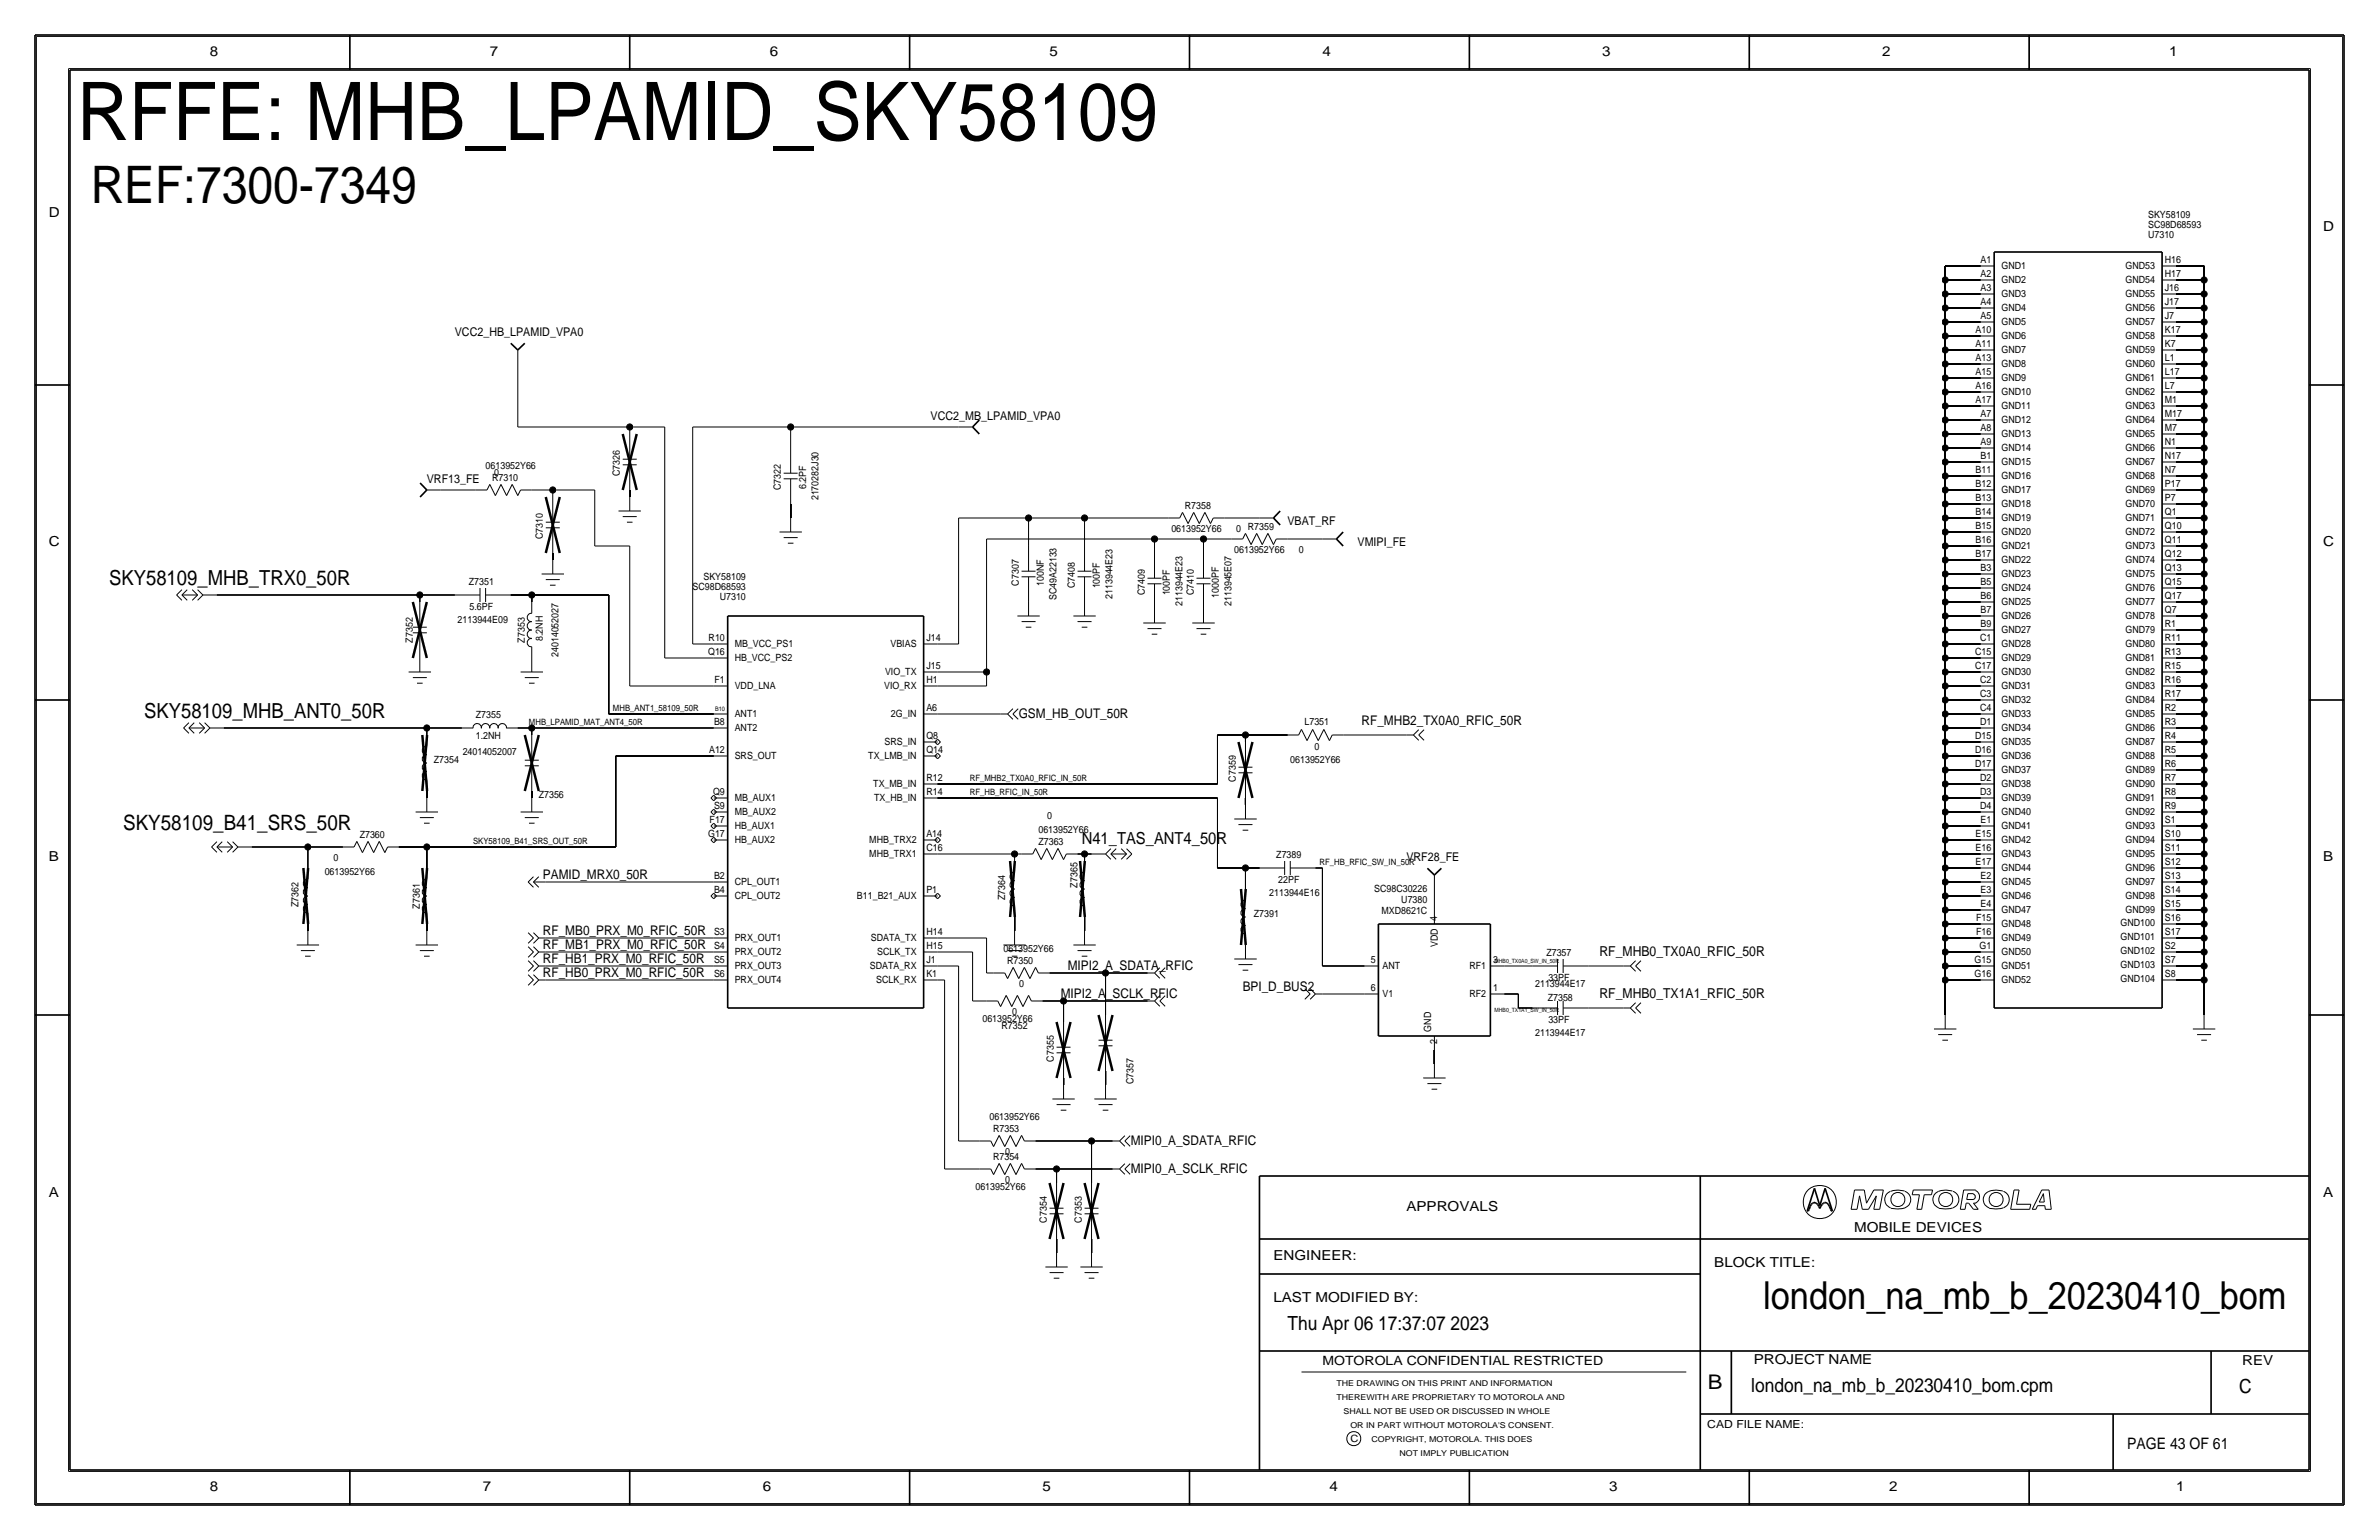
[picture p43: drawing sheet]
<svg xmlns="http://www.w3.org/2000/svg" width="432mm" height="279mm" viewBox="0 0 432 279" stroke-linecap="round" stroke-linejoin="round" font-family="sans-serif">
<defs><g id="words">
<text font-size="14.7" x="14" y="25.4">RFFE: MHB_LPAMID_SKY58109</text>
<text font-size="9.4" x="16.5" y="36.8">REF:7300-7349</text>
<text font-size="7" x="320" y="237.5">london_na_mb_b_20230410_bom</text>
<g font-size="3.8">
<text x="19.8" y="106.2">SKY58109_MHB_TRX0_50R</text>
<text x="26.2" y="130.3">SKY58109_MHB_ANT0_50R</text>
<text x="22.4" y="150.6">SKY58109_B41_SRS_50R</text>
</g>
<text font-size="3.7" x="310" y="252.1">B</text>
<g font-size="3.5">
<text x="233.7" y="241.3">Thu Apr 06 17:37:07 2023</text>
<text x="317.9" y="252.6">london_na_mb_b_20230410_bom.cpm</text>
<text x="406.4" y="252.7">C</text>
</g>
<text font-size="3" x="196.3" y="153.2">N41_TAS_ANT4_50R</text>
<text font-size="2.9" x="386.1" y="262.9">PAGE 43 OF 61</text>
<g font-size="2.5">
<text x="38.1" y="10.2">8</text>
<text x="88.9" y="10.2">7</text>
<text x="139.7" y="10.2">6</text>
<text x="190.5" y="10.2">5</text>
<text x="240" y="10.2">4</text>
<text x="290.8" y="10.2">3</text>
<text x="341.6" y="10.2">2</text>
<text x="393.7" y="10.2">1</text>
<text x="8.9" y="39.4">D</text>
<text x="421.6" y="41.9">D</text>
<text x="8.9" y="99.1">C</text>
<text x="421.6" y="99.1">C</text>
<text x="8.9" y="156.2">B</text>
<text x="421.6" y="156.2">B</text>
<text x="290.3" y="173.5">RF_MHB0_TX0A0_RFIC_50R</text>
<text x="290.3" y="181.1">RF_MHB0_TX1A1_RFIC_50R</text>
<text x="8.9" y="217.2">A</text>
<text x="255.3" y="219.7">APPROVALS</text>
<text x="421.6" y="217.2">A</text>
<text x="336.5" y="223.5">MOBILE DEVICES</text>
<text x="231.1" y="228.6">ENGINEER:</text>
<text x="311.1" y="229.9">BLOCK TITLE:</text>
<text x="231.1" y="236.2">LAST MODIFIED BY:</text>
<text x="318.3" y="247.5">PROJECT NAME</text>
<text x="407" y="247.6">REV</text>
<text x="38.1" y="270.5">8</text>
<text x="87.6" y="270.5">7</text>
<text x="138.4" y="270.5">6</text>
<text x="189.2" y="270.5">5</text>
<text x="241.3" y="270.5">4</text>
<text x="292.1" y="270.5">3</text>
<text x="342.9" y="270.5">2</text>
<text x="395" y="270.5">1</text>
</g>
<g font-size="2.4">
<text x="184.9" y="130.3">GSM_HB_OUT_50R</text>
<text x="247.1" y="131.6">RF_MHB2_TX0A0_RFIC_50R</text>
<text x="98.6" y="159.5">PAMID_MRX0_50R</text>
<text x="98.6" y="169.7">RF_MB0_PRX_M0_RFIC_50R</text>
<text x="98.6" y="172.2">RF_MB1_PRX_M0_RFIC_50R</text>
<text x="98.6" y="174.8">RF_HB1_PRX_M0_RFIC_50R</text>
<text x="98.6" y="177.3">RF_HB0_PRX_M0_RFIC_50R</text>
<text x="193.8" y="176">MIPI2_A_SDATA_RFIC</text>
<text x="225.6" y="179.8">BPI_D_BUS2</text>
<text x="192.5" y="181.1">MIPI2_A_SCLK_RFIC</text>
<text x="205.2" y="207.8">MIPI0_A_SDATA_RFIC</text>
<text x="205.2" y="212.9">MIPI0_A_SCLK_RFIC</text>
</g>
<text font-size="2.3" x="240" y="247.6">MOTOROLA CONFIDENTIAL RESTRICTED</text>
<g font-size="2.2">
<text x="82.6" y="61">VCC2_HB_LPAMID_VPA0</text>
<text x="168.9" y="76.2">VCC2_MB_LPAMID_VPA0</text>
<text x="77.5" y="87.6">VRF13_FE</text>
<text x="233.7" y="95.2">VBAT_RF</text>
<text x="246.4" y="99.1">VMIPI_FE</text>
<text x="255.3" y="156.2">VRF28_FE</text>
</g>
<text font-size="2" x="309.9" y="259.1">CAD FILE NAME:</text>
<g font-size="1.8">
<text x="389.9" y="39.5">SKY58109</text>
<text x="389.9" y="41.4">SC98D68593</text>
<text x="359.5" y="47.8">A1</text>
<text x="389.9" y="43.2">U7310</text>
<text x="392.9" y="47.8">H16</text>
<text x="359.5" y="52.9">A3</text>
<text x="359.5" y="50.3">A2</text>
<text x="363.3" y="51.4">GND2</text>
<text x="363.3" y="48.8">GND1</text>
<text x="363.3" y="53.9">GND3</text>
<text x="385.8" y="53.9">GND55</text>
<text x="385.8" y="48.8">GND53</text>
<text x="385.8" y="51.4">GND54</text>
<text x="392.9" y="52.8">J16</text>
<text x="392.9" y="50.3">H17</text>
<text x="359.5" y="57.9">A5</text>
<text x="359.5" y="55.4">A4</text>
<text x="363.3" y="58.9">GND5</text>
<text x="363.3" y="56.5">GND4</text>
<text x="385.8" y="59">GND57</text>
<text x="385.8" y="56.4">GND56</text>
<text x="392.9" y="57.9">J7</text>
<text x="392.9" y="55.4">J17</text>
<text x="358.6" y="65.6">A13</text>
<text x="358.6" y="63">A11</text>
<text x="358.6" y="60.5">A10</text>
<text x="363.3" y="64">GND7</text>
<text x="363.3" y="61.4">GND6</text>
<text x="385.8" y="64.1">GND59</text>
<text x="385.8" y="61.5">GND58</text>
<text x="392.9" y="65.5">L1</text>
<text x="392.9" y="63">K7</text>
<text x="392.9" y="60.5">K17</text>
<text x="358.6" y="70.6">A16</text>
<text x="358.6" y="68.1">A15</text>
<text x="363.3" y="69.1">GND9</text>
<text x="363.3" y="71.7">GND10</text>
<text x="363.3" y="66.5">GND8</text>
<text x="385.8" y="71.7">GND62</text>
<text x="385.8" y="69.2">GND61</text>
<text x="385.8" y="66.6">GND60</text>
<text x="392.9" y="70.7">L7</text>
<text x="392.9" y="68.1">L17</text>
<text x="358.6" y="73.2">A17</text>
<text x="359.5" y="75.7">A7</text>
<text x="363.3" y="76.8">GND12</text>
<text x="363.3" y="74.2">GND11</text>
<text x="385.8" y="76.8">GND64</text>
<text x="385.8" y="74.3">GND63</text>
<text x="392.9" y="75.7">M17</text>
<text x="392.9" y="73.2">M1</text>
<text x="359.5" y="83.3">B1</text>
<text x="359.5" y="80.8">A9</text>
<text x="359.5" y="78.2">A8</text>
<text x="363.3" y="81.8">GND14</text>
<text x="363.3" y="79.3">GND13</text>
<text x="385.8" y="81.9">GND66</text>
<text x="385.8" y="79.3">GND65</text>
<text x="392.9" y="83.4">N17</text>
<text x="392.9" y="80.8">N1</text>
<text x="392.9" y="78.3">M7</text>
<text x="88.1" y="85.1">0613952Y66</text>
<text x="89.3" y="87.3">R7310</text>
<text x="89.7" y="86.4">0</text>
<text x="112.5" y="86.4" transform="rotate(-90 112.5 86.4)">C7326</text>
<text x="141.7" y="89" transform="rotate(-90 141.7 89)">C7322</text>
<text x="146.3" y="88.8" transform="rotate(-90 146.3 88.8)">6.2PF</text>
<text x="358.6" y="88.4">B12</text>
<text x="358.6" y="85.9">B11</text>
<text x="363.3" y="84.4">GND15</text>
<text x="363.3" y="86.9">GND16</text>
<text x="363.3" y="89.5">GND17</text>
<text x="385.8" y="89.5">GND69</text>
<text x="385.8" y="87">GND68</text>
<text x="385.8" y="84.4">GND67</text>
<text x="392.9" y="88.4">P17</text>
<text x="392.9" y="85.9">N7</text>
<text x="148.6" y="90.8" transform="rotate(-90 148.6 90.8)">2170282J30</text>
<text x="215.1" y="92.4">R7358</text>
<text x="358.6" y="93.5">B14</text>
<text x="358.6" y="90.9">B13</text>
<text x="363.3" y="92">GND18</text>
<text x="363.3" y="94.5">GND19</text>
<text x="385.8" y="92">GND70</text>
<text x="385.8" y="94.6">GND71</text>
<text x="392.9" y="93.5">Q1</text>
<text x="392.9" y="91">P7</text>
<text x="98.6" y="97.9" transform="rotate(-90 98.6 97.9)">C7310</text>
<text x="212.6" y="96.5">0613952Y66</text>
<text x="224" y="100.3">0613952Y66</text>
<text x="224.3" y="96.5">0 R7359</text>
<text x="235.8" y="100.3">0</text>
<text x="358.6" y="101.1">B17</text>
<text x="358.6" y="98.6">B16</text>
<text x="358.6" y="96">B15</text>
<text x="363.3" y="99.6">GND21</text>
<text x="363.3" y="97.1">GND20</text>
<text x="385.8" y="97.1">GND72</text>
<text x="385.8" y="99.7">GND73</text>
<text x="392.9" y="101.1">Q12</text>
<text x="392.9" y="98.6">Q11</text>
<text x="392.9" y="96.1">Q10</text>
<text x="85.1" y="106.2">Z7351</text>
<text x="125.7" y="107.1">SC98D68593</text>
<text x="127.7" y="105.3">SKY58109</text>
<text x="184.9" y="106.3" transform="rotate(-90 184.9 106.3)">C7307</text>
<text x="189.5" y="106.3" transform="rotate(-90 189.5 106.3)">100NF</text>
<text x="195.1" y="106.8" transform="rotate(-90 195.1 106.8)">C7408</text>
<text x="199.6" y="106.8" transform="rotate(-90 199.6 106.8)">100PF</text>
<text x="359.5" y="106.2">B5</text>
<text x="359.5" y="103.6">B3</text>
<text x="363.3" y="107.3">GND24</text>
<text x="363.3" y="102.2">GND22</text>
<text x="363.3" y="104.7">GND23</text>
<text x="385.8" y="102.2">GND74</text>
<text x="385.8" y="104.7">GND75</text>
<text x="385.8" y="107.3">GND76</text>
<text x="392.9" y="106.2">Q15</text>
<text x="392.9" y="103.7">Q13</text>
<text x="83.1" y="113">2113944E09</text>
<text x="85.2" y="110.7">5.6PF</text>
<text x="130.6" y="108.9">U7310</text>
<text x="191.8" y="108.9" transform="rotate(-90 191.8 108.9)">SC49A22133</text>
<text x="201.9" y="108.7" transform="rotate(-90 201.9 108.7)">2113944E23</text>
<text x="207.8" y="108" transform="rotate(-90 207.8 108)">C7409</text>
<text x="212.3" y="108" transform="rotate(-90 212.3 108)">100PF</text>
<text x="214.6" y="110" transform="rotate(-90 214.6 110)">2113944E23</text>
<text x="216.7" y="108" transform="rotate(-90 216.7 108)">C7410</text>
<text x="221.2" y="108.5" transform="rotate(-90 221.2 108.5)">1000PF</text>
<text x="223.5" y="110" transform="rotate(-90 223.5 110)">2113945E07</text>
<text x="359.5" y="113.8">B9</text>
<text x="359.5" y="111.3">B7</text>
<text x="359.5" y="108.8">B6</text>
<text x="363.3" y="109.8">GND25</text>
<text x="363.3" y="112.4">GND26</text>
<text x="385.8" y="109.8">GND77</text>
<text x="385.8" y="112.4">GND78</text>
<text x="392.9" y="113.8">R1</text>
<text x="392.9" y="111.3">Q7</text>
<text x="392.9" y="108.8">Q17</text>
<text x="74.9" y="116.6" transform="rotate(-90 74.9 116.6)">Z7352</text>
<text x="95.2" y="116.6" transform="rotate(-90 95.2 116.6)">Z7353</text>
<text x="98.6" y="116.3" transform="rotate(-90 98.6 116.3)">8.2NH</text>
<text x="101.3" y="119.2" transform="rotate(-90 101.3 119.2)">24014052027</text>
<text x="128.5" y="118.9">Q16</text>
<text x="128.6" y="116.3">R10</text>
<text x="133.4" y="117.3">MB_VCC_PS1</text>
<text x="133.4" y="119.9">HB_VCC_PS2</text>
<text x="161.6" y="117.3">VBIAS</text>
<text x="168.1" y="116.3">J14</text>
<text x="358.5" y="118.9">C15</text>
<text x="359.4" y="116.3">C1</text>
<text x="363.3" y="117.4">GND28</text>
<text x="363.3" y="119.9">GND29</text>
<text x="363.3" y="114.9">GND27</text>
<text x="385.8" y="117.4">GND80</text>
<text x="385.8" y="114.9">GND79</text>
<text x="385.8" y="119.9">GND81</text>
<text x="392.9" y="118.9">R13</text>
<text x="392.9" y="116.3">R11</text>
<text x="129.7" y="124">F1</text>
<text x="133.4" y="125">VDD_LNA</text>
<text x="160.5" y="125">VIO_RX</text>
<text x="160.6" y="122.4">VIO_TX</text>
<text x="168.1" y="121.4">J15</text>
<text x="168.1" y="124">H1</text>
<text x="358.5" y="121.4">C17</text>
<text x="359.4" y="124">C2</text>
<text x="363.3" y="122.5">GND30</text>
<text x="363.3" y="125">GND31</text>
<text x="385.8" y="122.5">GND82</text>
<text x="385.8" y="125">GND83</text>
<text x="392.9" y="124">R16</text>
<text x="392.9" y="121.4">R15</text>
<text x="86.4" y="130.3">Z7355</text>
<text x="129.6" y="131.6">B8</text>
<text x="133.4" y="130">ANT1</text>
<text x="161.7" y="130.1">2G_IN</text>
<text x="168.1" y="129">A6</text>
<text x="236.8" y="131.6">L7351</text>
<text x="359.4" y="131.6">D1</text>
<text x="359.4" y="129">C4</text>
<text x="359.4" y="126.5">C3</text>
<text x="363.3" y="130.1">GND33</text>
<text x="363.3" y="127.6">GND32</text>
<text x="385.8" y="127.6">GND84</text>
<text x="385.8" y="130.1">GND85</text>
<text x="392.9" y="131.6">R3</text>
<text x="392.9" y="129">R2</text>
<text x="392.9" y="126.5">R17</text>
<text x="84" y="136.9">24014052007</text>
<text x="86.4" y="134.1">1.2NH</text>
<text x="128.7" y="136.7">A12</text>
<text x="133.4" y="137.8">SRS_OUT</text>
<text x="133.4" y="132.6">ANT2</text>
<text x="157.6" y="137.8">TX_LMB_IN</text>
<text x="160.6" y="135.2">SRS_IN</text>
<text x="168.1" y="136.7">Q14</text>
<text x="168.1" y="134.1">Q8</text>
<text x="238.6" y="136">0</text>
<text x="358.5" y="136.7">D16</text>
<text x="358.5" y="134.1">D15</text>
<text x="363.3" y="132.6">GND34</text>
<text x="363.3" y="137.7">GND36</text>
<text x="363.3" y="135.2">GND35</text>
<text x="385.8" y="135.2">GND87</text>
<text x="385.8" y="132.6">GND86</text>
<text x="385.8" y="137.7">GND88</text>
<text x="392.9" y="136.7">R5</text>
<text x="392.9" y="134.1">R4</text>
<text x="78.7" y="138.4">Z7354</text>
<text x="158.5" y="142.8">TX_MB_IN</text>
<text x="168.1" y="141.8">R12</text>
<text x="224.3" y="141.8" transform="rotate(-90 224.3 141.8)">C7359</text>
<text x="234.2" y="138.4">0613952Y66</text>
<text x="358.5" y="139.2">D17</text>
<text x="359.4" y="141.7">D2</text>
<text x="363.3" y="142.8">GND38</text>
<text x="363.3" y="140.3">GND37</text>
<text x="385.8" y="140.3">GND89</text>
<text x="385.8" y="142.8">GND90</text>
<text x="392.9" y="141.7">R7</text>
<text x="392.9" y="139.2">R6</text>
<text x="97.8" y="144.8">Z7356</text>
<text x="128.8" y="149.4">F17</text>
<text x="129.4" y="144.3">Q9</text>
<text x="129.6" y="146.8">S9</text>
<text x="133.4" y="147.8">MB_AUX2</text>
<text x="133.4" y="145.2">MB_AUX1</text>
<text x="158.7" y="145.4">TX_HB_IN</text>
<text x="168.1" y="144.3">R14</text>
<text x="190.1" y="148.6">0</text>
<text x="359.4" y="146.8">D4</text>
<text x="359.4" y="144.3">D3</text>
<text x="359.5" y="149.4">E1</text>
<text x="363.3" y="145.3">GND39</text>
<text x="363.3" y="147.9">GND40</text>
<text x="385.8" y="145.3">GND91</text>
<text x="385.8" y="147.9">GND92</text>
<text x="392.9" y="149.4">S1</text>
<text x="392.9" y="146.8">R9</text>
<text x="392.9" y="144.3">R8</text>
<text x="65.3" y="152">Z7360</text>
<text x="128.5" y="151.9">G17</text>
<text x="133.4" y="152.9">HB_AUX2</text>
<text x="133.4" y="150.3">HB_AUX1</text>
<text x="157.8" y="152.9">MHB_TRX2</text>
<text x="157.8" y="155.5">MHB_TRX1</text>
<text x="168.1" y="151.8">A14</text>
<text x="168.1" y="154.4">C16</text>
<text x="188.5" y="153.3">Z7363</text>
<text x="188.5" y="151.1">0613952Y66</text>
<text x="231.7" y="155.8">Z7389</text>
<text x="358.6" y="154.4">E16</text>
<text x="358.6" y="151.9">E15</text>
<text x="363.3" y="153">GND42</text>
<text x="363.3" y="150.4">GND41</text>
<text x="363.3" y="155.4">GND43</text>
<text x="385.8" y="150.4">GND93</text>
<text x="385.8" y="153">GND94</text>
<text x="385.8" y="155.5">GND95</text>
<text x="392.9" y="154.4">S11</text>
<text x="392.9" y="151.9">S10</text>
<text x="58.9" y="158.8">0613952Y66</text>
<text x="60.5" y="156.2">0</text>
<text x="129.6" y="159.5">B2</text>
<text x="133.3" y="160.5">CPL_OUT1</text>
<text x="195.6" y="161" transform="rotate(-90 195.6 161)">Z7365</text>
<text x="232" y="160.3">22PF</text>
<text x="249.4" y="161.9">SC98C30226</text>
<text x="358.6" y="157">E17</text>
<text x="359.5" y="159.5">E2</text>
<text x="363.3" y="157.9">GND44</text>
<text x="363.3" y="160.5">GND45</text>
<text x="385.8" y="158">GND96</text>
<text x="385.8" y="160.6">GND97</text>
<text x="392.9" y="159.5">S13</text>
<text x="392.9" y="157">S12</text>
<text x="54.2" y="164.6" transform="rotate(-90 54.2 164.6)">Z7362</text>
<text x="76.2" y="164.8" transform="rotate(-90 76.2 164.8)">Z7361</text>
<text x="129.6" y="162">B4</text>
<text x="133.4" y="163.1">CPL_OUT2</text>
<text x="155.5" y="163.1">B11_B21_AUX</text>
<text x="168.1" y="162.1">P1</text>
<text x="182.4" y="163.3" transform="rotate(-90 182.4 163.3)">Z7364</text>
<text x="227.6" y="166.4">Z7391</text>
<text x="230.4" y="162.6">2113944E16</text>
<text x="250.8" y="165.8">MXD8621C</text>
<text x="254.3" y="163.8">U7380</text>
<text x="260.9" y="167.1" transform="rotate(-90 260.9 167.1)">4</text>
<text x="358.7" y="167.1">F15</text>
<text x="359.5" y="164.6">E4</text>
<text x="359.5" y="162.1">E3</text>
<text x="363.3" y="163">GND46</text>
<text x="363.3" y="165.6">GND47</text>
<text x="385.8" y="165.7">GND99</text>
<text x="385.8" y="163.1">GND98</text>
<text x="392.9" y="167.1">S16</text>
<text x="392.9" y="164.6">S15</text>
<text x="392.9" y="162.1">S14</text>
<text x="129.6" y="172.2">S4</text>
<text x="129.6" y="169.6">S3</text>
<text x="133.4" y="173.2">PRX_OUT2</text>
<text x="133.4" y="170.7">PRX_OUT1</text>
<text x="158.1" y="170.7">SDATA_TX</text>
<text x="159.2" y="173.3">SCLK_TX</text>
<text x="168.1" y="169.7">H14</text>
<text x="168.1" y="172.2">H15</text>
<text x="182.1" y="172.7">0613952Y66</text>
<text x="261" y="171.8" transform="rotate(-90 261 171.8)">VDD</text>
<text x="280.7" y="173.5">Z7357</text>
<text x="358.7" y="169.7">F16</text>
<text x="359.3" y="172.2">G1</text>
<text x="363.3" y="170.6">GND49</text>
<text x="363.3" y="168.1">GND48</text>
<text x="363.3" y="173.2">GND50</text>
<text x="384.9" y="173.1">GND102</text>
<text x="384.9" y="168">GND100</text>
<text x="384.9" y="170.6">GND101</text>
<text x="392.9" y="172.2">S2</text>
<text x="392.9" y="169.6">S17</text>
<text x="129.6" y="177.2">S6</text>
<text x="129.6" y="174.7">S5</text>
<text x="133.4" y="178.3">PRX_OUT4</text>
<text x="133.4" y="175.8">PRX_OUT3</text>
<text x="157.9" y="175.8">SDATA_RX</text>
<text x="159" y="178.4">SCLK_RX</text>
<text x="168.1" y="174.8">J1</text>
<text x="168.1" y="177.2">K1</text>
<text x="182.8" y="174.9">R7350</text>
<text x="185" y="179.1">0</text>
<text x="248.8" y="179.8">6</text>
<text x="248.8" y="174.8">5</text>
<text x="251" y="175.9">ANT</text>
<text x="266.7" y="175.9">RF1</text>
<text x="271" y="179.8">1</text>
<text x="271" y="174.8">3</text>
<text x="278.6" y="179.1">2113944E17</text>
<text x="281" y="178.1">33PF</text>
<text x="358.4" y="177.3">G16</text>
<text x="358.4" y="174.8">G15</text>
<text x="363.3" y="175.7">GND51</text>
<text x="363.3" y="178.3">GND52</text>
<text x="384.9" y="175.7">GND103</text>
<text x="384.9" y="178.2">GND104</text>
<text x="392.9" y="177.2">S8</text>
<text x="392.9" y="174.7">S7</text>
<text x="178.3" y="185.4">0613952Y66</text>
<text x="183.7" y="184.2">0</text>
<text x="251" y="180.9">V1</text>
<text x="266.7" y="180.9">RF2</text>
<text x="280.9" y="181.6">Z7358</text>
<text x="281" y="185.7">33PF</text>
<text x="181.8" y="186.7">R7352</text>
<text x="259.7" y="187.2" transform="rotate(-90 259.7 187.2)">GND</text>
<text x="260.9" y="189.4" transform="rotate(-90 260.9 189.4)">2</text>
<text x="278.6" y="188">2113944E17</text>
<text x="191.3" y="192.6" transform="rotate(-90 191.3 192.6)">C7355</text>
<text x="205.7" y="196.7" transform="rotate(-90 205.7 196.7)">C7357</text>
<text x="179.6" y="203.2">0613952Y66</text>
<text x="180.3" y="205.4">R7353</text>
<text x="182.4" y="209.6">0</text>
<text x="177" y="215.9">0613952Y66</text>
<text x="180.3" y="210.5">R7354</text>
<text x="182.4" y="214.6">0</text>
<text x="190" y="221.8" transform="rotate(-90 190 221.8)">C7354</text>
<text x="196.3" y="221.8" transform="rotate(-90 196.3 221.8)">C7353</text>
<text x="245.1" y="261.6">C</text>
</g>
<g font-size="1.6">
<text x="96" y="131.6">MHB_LPAMID_MAT_ANT4_50R</text>
<text x="111.3" y="129">MHB_ANT1_58109_50R</text>
<text x="176" y="141.7">RF_MHB2_TX0A0_RFIC_IN_50R</text>
<text x="176" y="144.3">RF_HB_RFIC_IN_50R</text>
<text x="85.9" y="153.2">SKY58109_B41_SRS_OUT_50R</text>
<text x="239.5" y="157">RF_HB_RFIC_SW_IN_50R</text>
</g>
<g font-size="1.5">
<text x="242.6" y="251.5">THE DRAWING ON THIS PRINT AND INFORMATION</text>
<text x="242.6" y="254">THEREWITH ARE PROPRIETARY TO MOTOROLA AND</text>
<text x="243.8" y="256.5">SHALL NOT BE USED OR DISCUSSED IN WHOLE</text>
<text x="245.1" y="259.1">OR IN PART WITHOUT MOTOROLA'S CONSENT.</text>
<text x="248.9" y="261.6">COPYRIGHT, MOTOROLA. THIS DOES</text>
<text x="254" y="264.2">NOT IMPLY PUBLICATION</text>
</g>
<g font-size="1.1">
<text x="129.8" y="129">B10</text>
<text x="271.3" y="174.8">MHB0_TX0A0_SW_IN_50R</text>
<text x="271.3" y="183.6">MHB0_TX1A1_SW_IN_50R</text>
</g>
</g></defs>
<!-- layer: Nets -->
<g fill="none" stroke="#000" stroke-width=".18">
<path d="M353.1 58.4v2.6zM353.1 58.4h6.3zM353.1 55.9v2.5zM353.1 55.9h6.3zM353.1 53.3v2.6zM353.1 53.3h6.3zM353.1 50.8v2.5zM353.1 50.8h6.3zM353.1 48.3v2.5zM353.1 48.3h6.3zM395 58.4h5zM395 55.9h5z"/>
<path d="M395 53.3h5zM395 50.8h5zM395 48.3h5zM400 58.4v2.6zM400 55.9v2.5zM400 53.3v2.6zM400 50.8v2.5zM400 48.3v2.5zM94 66v11.5zM94 77.5h20.3zM114.3 77.5v1.2zM114.3 77.5h6.3z"/>
<path d="M120.6 77.5v41.9zM125.7 77.5v39.3zM125.7 77.5h17.8zM143.5 77.5v3.8zM143.5 77.5h30.5zM353.1 78.7v2.6zM353.1 78.7h6.3zM353.1 76.2v2.5zM353.1 76.2h6.3zM353.1 73.7v2.5zM353.1 73.7h6.3zM353.1 71.1v2.6z"/>
<path d="M353.1 71.1h6.3zM353.1 68.6v2.5zM353.1 68.6h6.3zM353.1 66v2.6zM353.1 66h6.3zM353.1 63.5v2.5zM353.1 63.5h6.3zM353.1 61v2.5zM353.1 61h6.3zM395 78.7h5zM395 76.2h5zM395 73.7h5z"/>
<path d="M395 71.1h5zM395 68.6h5zM395 66h5zM395 63.5h5zM395 61h5zM400 78.7v2.6zM400 76.2v2.5zM400 73.7v2.5zM400 71.1v2.6zM400 68.6v2.5zM400 66v2.6zM400 63.5v2.5z"/>
<path d="M400 61v2.5zM80 88.9h6.4zM96.5 88.9h3.8zM100.3 88.9v1.3zM100.3 88.9h7.6zM107.9 88.9v10.2zM107.9 99.1h6.4zM114.3 88.9v1.3zM114.3 99.1v25.4zM143.5 91.4v2.6zM174 94v22.8zM174 94h12.7z"/>
<path d="M179.1 97.8v24.1zM179.1 97.8h30.4zM186.7 94v5.1zM186.7 94h10.1zM196.8 94v5.1zM196.8 94h15.3zM209.5 97.8v2.5zM209.5 97.8h8.9zM218.4 97.8v2.5zM218.4 97.8h5.1zM222.2 94h6.4zM233.7 97.8h6.3z"/>
<path d="M353.1 99.1v2.5zM353.1 99.1h6.3zM353.1 96.5v2.6zM353.1 96.5h6.3zM353.1 94v2.5zM353.1 94h6.3zM353.1 91.4v2.6zM353.1 91.4h6.3zM353.1 88.9v2.5zM353.1 88.9h6.3zM353.1 86.4v2.5zM353.1 86.4h6.3z"/>
<path d="M353.1 83.8v2.6zM353.1 83.8h6.3zM353.1 81.3v2.5zM353.1 81.3h6.3zM395 99.1h5zM395 96.5h5zM395 94h5zM395 91.4h5zM395 88.9h5zM395 86.4h5zM395 83.8h5zM395 81.3h5z"/>
<path d="M400 99.1v2.5zM400 96.5v2.6zM400 94v2.5zM400 91.4v2.6zM400 88.9v2.5zM400 86.4v2.5zM400 83.8v2.6zM400 81.3v2.5zM39.4 107.9h36.8zM76.2 107.9v1.3zM76.2 107.9h6.3zM92.7 107.9h3.8z"/>
<path d="M96.5 107.9v1.3zM96.5 107.9h14zM100.3 100.3v1.3zM110.5 107.9v21.6zM120.6 119.4h8.9zM125.7 116.8h3.8zM170.2 116.8h3.8zM353.1 119.4v2.5zM353.1 119.4h6.3zM353.1 116.8v2.6zM353.1 116.8h6.3zM353.1 114.3v2.5z"/>
<path d="M353.1 114.3h6.3zM353.1 111.8v2.5zM353.1 111.8h6.3zM353.1 109.2v2.6zM353.1 109.2h6.3zM353.1 106.7v2.5zM353.1 106.7h6.3zM353.1 104.1v2.6zM353.1 104.1h6.3zM353.1 101.6v2.5zM353.1 101.6h6.3zM395 119.4h5z"/>
<path d="M395 116.8h5zM395 114.3h5zM395 111.8h5zM395 109.2h5zM395 106.7h5zM395 104.1h5zM395 101.6h5zM400 119.4v2.5zM400 116.8v2.6zM400 114.3v2.5zM400 111.8v2.5zM400 109.2v2.6z"/>
<path d="M400 106.7v2.5zM400 104.1v2.6zM400 101.6v2.5zM40.6 132.1h36.9zM77.5 132.1v1.2zM77.5 132.1h6.3zM94 132.1h2.5zM96.5 132.1v1.2zM96.5 132.1h33zM110.5 129.5h19zM111.8 137.2v16.5zM111.8 137.2h17.7z"/>
<path d="M114.3 124.5h15.2zM170.2 124.5h8.9zM170.2 121.9h8.9zM170.2 129.5h11.4zM179.1 121.9v2.6zM221 133.3v8.9zM221 133.3h5.1zM226.1 133.3v1.3zM226.1 133.3h7.6zM243.8 133.3h11.5zM353.1 139.7v2.5zM353.1 139.7h6.3z"/>
<path d="M353.1 137.2v2.5zM353.1 137.2h6.3zM353.1 134.6v2.6zM353.1 134.6h6.3zM353.1 132.1v2.5zM353.1 132.1h6.3zM353.1 129.5v2.6zM353.1 129.5h6.3zM353.1 127v2.5zM353.1 127h6.3zM353.1 124.5v2.5zM353.1 124.5h6.3z"/>
<path d="M353.1 121.9v2.6zM353.1 121.9h6.3zM395 139.7h5zM395 137.2h5zM395 134.6h5zM395 132.1h5zM395 129.5h5zM395 127h5zM395 124.5h5zM395 121.9h5zM400 139.7v2.5zM400 137.2v2.5z"/>
<path d="M400 134.6v2.6zM400 132.1v2.5zM400 129.5v2.6zM400 127v2.5zM400 124.5v2.5zM400 121.9v2.6zM45.7 153.7h10.2zM55.9 153.7v3.8zM55.9 153.7h6.3zM72.4 153.7h5.1zM77.5 143.5v1.3zM77.5 153.7v3.8z"/>
<path d="M77.5 153.7h34.3zM96.5 143.5v1.3zM170.2 144.8h50.8zM170.2 142.2h50.8zM170.2 154.9h13.9zM184.1 154.9h1.3zM184.1 154.9v1.3zM195.6 154.9h1.2zM196.8 154.9v1.3zM196.8 154.9h1.3zM221 144.8v12.7zM221 157.5h5.1z"/>
<path d="M226.1 144.8v1.2zM226.1 157.5v3.8zM226.1 157.5h2.5zM238.8 157.5h1.2zM240 157.5v17.8zM353.1 157.5v2.5zM353.1 157.5h6.3zM353.1 154.9v2.6zM353.1 154.9h6.3zM353.1 152.4v2.5zM353.1 152.4h6.3zM353.1 149.9v2.5z"/>
<path d="M353.1 149.9h6.3zM353.1 147.3v2.6zM353.1 147.3h6.3zM353.1 144.8v2.5zM353.1 144.8h6.3zM353.1 142.2v2.6zM353.1 142.2h6.3zM395 157.5h5zM395 154.9h5zM395 152.4h5zM395 149.9h5zM395 147.3h5z"/>
<path d="M395 144.8h5zM395 142.2h5zM400 157.5v2.5zM400 154.9v2.6zM400 152.4v2.5zM400 149.9v2.5zM400 147.3v2.6zM400 144.8v2.5zM400 142.2v2.6zM55.9 167.6v1.3zM77.5 167.6v1.3zM99.1 160h30.4z"/>
<path d="M99.1 177.8h30.4zM99.1 175.3h30.4zM99.1 170.2h30.4zM99.1 172.7h30.4zM170.2 177.8h1.2zM170.2 175.3h3.8zM170.2 172.7h6.3zM170.2 170.2h8.9zM171.4 177.8v34.3zM174 175.3v31.7zM176.5 172.7v8.9zM179.1 176.5h1.2z"/>
<path d="M179.1 170.2v6.3zM184.1 166.4v2.5zM190.5 176.5h10.2zM196.8 166.4v2.5zM200.7 176.5v7.6zM200.7 176.5h7.6zM240 175.3h7.6zM260.3 161.3v3.8zM273 175.3h5.1zM288.3 175.3h6.3zM353.1 177.8v6.3zM353.1 177.8h6.3z"/>
<path d="M353.1 175.3v2.5zM353.1 175.3h6.3zM353.1 172.7v2.6zM353.1 172.7h6.3zM353.1 170.2v2.5zM353.1 170.2h6.3zM353.1 167.6v2.6zM353.1 167.6h6.3zM353.1 165.1v2.5zM353.1 165.1h6.3zM353.1 162.6v2.5zM353.1 162.6h6.3z"/>
<path d="M353.1 160v2.6zM353.1 160h6.3zM395 177.8h5zM395 175.3h5zM395 172.7h5zM395 170.2h5zM395 167.6h5zM395 165.1h5zM395 162.6h5zM395 160h5zM400 177.8v6.3zM400 175.3v2.5z"/>
<path d="M400 172.7v2.6zM400 170.2v2.5zM400 167.6v2.6zM400 165.1v2.5zM400 162.6v2.5zM400 160v2.6zM176.5 181.6h2.6zM189.2 181.6h3.8zM193 195.6v1.2zM193 181.6v3.8zM193 181.6h15.3zM200.7 194.3v2.5z"/>
<path d="M240 180.3h7.6zM260.3 190.5v2.5zM273 180.3h2.6zM275.6 182.9h2.5zM275.6 180.3v2.6zM288.3 182.9h6.3zM171.4 212.1h6.4zM174 207h3.8zM188 207h10.1zM188 212.1h3.8zM191.8 212.1v2.5zM191.8 212.1h10.1z"/>
<path d="M198.1 207v7.6zM198.1 207h3.8zM191.8 224.8v2.5zM198.1 224.8v2.5z"/>
</g>
<g fill="#000" stroke="#000" stroke-width=".18">
<circle cx="353.1" cy="58.4" r=".56"/>
<circle cx="353.1" cy="53.3" r=".56"/>
<circle cx="353.1" cy="55.9" r=".56"/>
<circle cx="353.1" cy="50.8" r=".56"/>
<circle cx="400.1" cy="53.3" r=".56"/>
<circle cx="400.1" cy="58.4" r=".56"/>
<circle cx="400.1" cy="55.9" r=".56"/>
<circle cx="400.1" cy="50.8" r=".56"/>
<circle cx="114.3" cy="77.5" r=".56"/>
<circle cx="143.5" cy="77.5" r=".56"/>
<circle cx="353.1" cy="78.7" r=".56"/>
<circle cx="353.1" cy="76.2" r=".56"/>
<circle cx="353.1" cy="73.7" r=".56"/>
<circle cx="353.1" cy="71.1" r=".56"/>
<circle cx="353.1" cy="66" r=".56"/>
<circle cx="353.1" cy="63.5" r=".56"/>
<circle cx="353.1" cy="61" r=".56"/>
<circle cx="353.1" cy="68.6" r=".56"/>
<circle cx="400.1" cy="78.7" r=".56"/>
<circle cx="400.1" cy="76.2" r=".56"/>
<circle cx="400.1" cy="73.7" r=".56"/>
<circle cx="400.1" cy="71.1" r=".56"/>
<circle cx="400.1" cy="66" r=".56"/>
<circle cx="400.1" cy="61" r=".56"/>
<circle cx="400.1" cy="68.6" r=".56"/>
<circle cx="400.1" cy="63.5" r=".56"/>
<circle cx="100.3" cy="88.9" r=".56"/>
<circle cx="186.7" cy="94" r=".56"/>
<circle cx="196.8" cy="94" r=".56"/>
<circle cx="209.5" cy="97.8" r=".56"/>
<circle cx="218.4" cy="97.8" r=".56"/>
<circle cx="353.1" cy="99.1" r=".56"/>
<circle cx="353.1" cy="96.5" r=".56"/>
<circle cx="353.1" cy="94" r=".56"/>
<circle cx="353.1" cy="91.4" r=".56"/>
<circle cx="353.1" cy="86.4" r=".56"/>
<circle cx="353.1" cy="83.8" r=".56"/>
<circle cx="353.1" cy="81.3" r=".56"/>
<circle cx="353.1" cy="88.9" r=".56"/>
<circle cx="400.1" cy="94" r=".56"/>
<circle cx="400.1" cy="83.8" r=".56"/>
<circle cx="400.1" cy="99.1" r=".56"/>
<circle cx="400.1" cy="96.5" r=".56"/>
<circle cx="400.1" cy="86.4" r=".56"/>
<circle cx="400.1" cy="81.3" r=".56"/>
<circle cx="400.1" cy="91.4" r=".56"/>
<circle cx="400.1" cy="88.9" r=".56"/>
<circle cx="76.2" cy="107.9" r=".56"/>
<circle cx="96.5" cy="107.9" r=".56"/>
<circle cx="353.1" cy="114.3" r=".56"/>
<circle cx="353.1" cy="101.6" r=".56"/>
<circle cx="353.1" cy="116.8" r=".56"/>
<circle cx="353.1" cy="106.7" r=".56"/>
<circle cx="353.1" cy="109.2" r=".56"/>
<circle cx="353.1" cy="119.4" r=".56"/>
<circle cx="353.1" cy="104.1" r=".56"/>
<circle cx="353.1" cy="111.8" r=".56"/>
<circle cx="400.1" cy="119.4" r=".56"/>
<circle cx="400.1" cy="116.8" r=".56"/>
<circle cx="400.1" cy="114.3" r=".56"/>
<circle cx="400.1" cy="111.8" r=".56"/>
<circle cx="400.1" cy="106.7" r=".56"/>
<circle cx="400.1" cy="109.2" r=".56"/>
<circle cx="400.1" cy="104.1" r=".56"/>
<circle cx="400.1" cy="101.6" r=".56"/>
<circle cx="77.5" cy="132.1" r=".56"/>
<circle cx="96.5" cy="132.1" r=".56"/>
<circle cx="179.1" cy="121.9" r=".56"/>
<circle cx="226.1" cy="133.3" r=".56"/>
<circle cx="353.1" cy="127" r=".56"/>
<circle cx="353.1" cy="132.1" r=".56"/>
<circle cx="353.1" cy="129.5" r=".56"/>
<circle cx="353.1" cy="137.2" r=".56"/>
<circle cx="353.1" cy="124.5" r=".56"/>
<circle cx="353.1" cy="121.9" r=".56"/>
<circle cx="353.1" cy="134.6" r=".56"/>
<circle cx="353.1" cy="139.7" r=".56"/>
<circle cx="400.1" cy="139.7" r=".56"/>
<circle cx="400.1" cy="134.6" r=".56"/>
<circle cx="400.1" cy="137.2" r=".56"/>
<circle cx="400.1" cy="129.5" r=".56"/>
<circle cx="400.1" cy="132.1" r=".56"/>
<circle cx="400.1" cy="124.5" r=".56"/>
<circle cx="400.1" cy="127" r=".56"/>
<circle cx="400.1" cy="121.9" r=".56"/>
<circle cx="55.9" cy="153.7" r=".56"/>
<circle cx="77.5" cy="153.7" r=".56"/>
<circle cx="184.1" cy="154.9" r=".56"/>
<circle cx="196.8" cy="154.9" r=".56"/>
<circle cx="226.1" cy="157.5" r=".56"/>
<circle cx="353.1" cy="149.9" r=".56"/>
<circle cx="353.1" cy="152.4" r=".56"/>
<circle cx="353.1" cy="142.2" r=".56"/>
<circle cx="353.1" cy="144.8" r=".56"/>
<circle cx="353.1" cy="157.5" r=".56"/>
<circle cx="353.1" cy="154.9" r=".56"/>
<circle cx="353.1" cy="147.3" r=".56"/>
<circle cx="400.1" cy="149.9" r=".56"/>
<circle cx="400.1" cy="157.5" r=".56"/>
<circle cx="400.1" cy="147.3" r=".56"/>
<circle cx="400.1" cy="154.9" r=".56"/>
<circle cx="400.1" cy="152.4" r=".56"/>
<circle cx="400.1" cy="144.8" r=".56"/>
<circle cx="400.1" cy="142.2" r=".56"/>
<circle cx="200.7" cy="176.5" r=".56"/>
<circle cx="353.1" cy="172.7" r=".56"/>
<circle cx="353.1" cy="162.6" r=".56"/>
<circle cx="353.1" cy="175.3" r=".56"/>
<circle cx="353.1" cy="177.8" r=".56"/>
<circle cx="353.1" cy="165.1" r=".56"/>
<circle cx="353.1" cy="170.2" r=".56"/>
<circle cx="353.1" cy="160" r=".56"/>
<circle cx="353.1" cy="167.6" r=".56"/>
<circle cx="400.1" cy="177.8" r=".56"/>
<circle cx="400.1" cy="175.3" r=".56"/>
<circle cx="400.1" cy="170.2" r=".56"/>
<circle cx="400.1" cy="167.6" r=".56"/>
<circle cx="400.1" cy="162.6" r=".56"/>
<circle cx="400.1" cy="160" r=".56"/>
<circle cx="400.1" cy="172.7" r=".56"/>
<circle cx="400.1" cy="165.1" r=".56"/>
<circle cx="193" cy="181.6" r=".56"/>
<circle cx="191.8" cy="212.1" r=".56"/>
<circle cx="198.1" cy="207" r=".56"/>
</g>
<!-- layer: Components -->
<g fill="none" stroke="#000" stroke-width=".18">
<path d="M359.4 58.4h2.5zM359.4 55.9h2.5zM359.4 53.3h2.5zM359.4 50.8h2.5zM359.4 48.3h2.5zM392.4 58.4h2.6zM392.4 55.9h2.6zM392.4 53.3h2.6zM392.4 50.8h2.6zM392.4 48.3h2.6zM94 63.5v2.5zM114.3 78.7v4.6z"/>
<path d="M174 77.5h2.5zM359.4 68.6h2.5zM359.4 66h2.5zM359.4 63.5h2.5zM359.4 61h2.5zM359.4 78.7h2.5zM359.4 76.2h2.5zM359.4 73.7h2.5zM359.4 71.1h2.5zM392.4 78.7h2.6zM392.4 76.2h2.6zM392.4 73.7h2.6z"/>
<path d="M392.4 71.1h2.6zM392.4 68.6h2.6zM392.4 66h2.6zM392.4 63.5h2.6zM392.4 61h2.6zM77.5 88.9h2.5zM86.4 88.9h2zM88.9 87.9l-.5 1zM88.9 87.9l1 2zM90.9 87.9l-1 2zM90.9 87.9l1 2zM93 87.9l-1.1 2z"/>
<path d="M93 87.9l1 2zM94.5 88.9h2zM94.5 88.9l-.5 1zM99.1 95.8h2.5zM99.1 94.7h2.5zM100.3 90.2v4.5zM100.3 95.8v4.5zM112.3 92.7h4zM113 84.3h2.6zM113 83.3h2.6zM113 93.7h2.6zM113.8 94.7h1z"/>
<path d="M114.3 84.3v4.6zM114.3 90.2v2.5zM141.5 96.5h4zM142.2 86.9h2.6zM142.2 85.9h2.6zM142.2 97.5h2.6zM143 98.6h1zM143.5 81.3v4.6zM143.5 86.9v4.5zM143.5 94v2.5zM186.7 99.1v4.5zM196.8 99.1v4.5z"/>
<path d="M212.1 94h2zM214.6 93l-.5 1zM214.6 93l1 2zM216.7 93l-1.1 2zM216.7 93l1 2zM218.7 93l-1 2zM218.7 93l1 2zM220.2 94h2zM220.2 94l-.5 1zM223.5 97.8h2.1zM226.1 96.8l-.5 1zM226.1 96.8l1 2z"/>
<path d="M228.1 96.8l-1 2zM228.1 96.8l1 2zM228.6 94h2.5zM230.1 96.8l-1 2zM230.1 96.8l1 2zM231.6 97.8h2.1zM231.6 97.8l-.5 1zM240 97.8h2.6zM359.4 99.1h2.5zM359.4 96.5h2.5zM359.4 94h2.5zM359.4 91.4h2.5z"/>
<path d="M359.4 88.9h2.5zM359.4 86.4h2.5zM359.4 83.8h2.5zM359.4 81.3h2.5zM392.4 99.1h2.6zM392.4 96.5h2.6zM392.4 94h2.6zM392.4 91.4h2.6zM392.4 88.9h2.6zM392.4 86.4h2.6zM392.4 83.8h2.6zM392.4 81.3h2.6z"/>
<path d="M32.1 107.9l.9 1zM32.1 107.9l.9-.9zM33 107.9l1 1zM33 107.9h2.9zM33 107.9l1-.9zM34.9 107l1 .9zM35.9 107.9l-1 1zM35.9 107l.9 .9zM36.8 107.9l-.9 1zM36.8 107.9h2.6zM74.9 113.8h2.6zM74.9 114.8h2.6z"/>
<path d="M76.2 114.8v4.6zM76.2 109.2v4.6zM76.2 119.4v2.5zM82.5 107.9h4.6zM87.1 106.7v2.5zM88.1 107.9h4.6zM88.1 106.7v2.5zM96.5 117.3v2.1zM96.5 109.2v2.1zM96.5 119.4v2.5zM96.5 112.8a.74 .74 0 0 0-.8 .8 .74 .74 0 0 0 .8 .7M96.5 115.9a.74 .74 0 0 0-.8 .7 .74 .74 0 0 0 .8 .7"/>
<path d="M96.5 114.4a.74 .74 0 0 0-.8 .7 .74 .74 0 0 0 .8 .7M96.5 111.3a.74 .74 0 0 0-.8 .7 .74 .74 0 0 0 .8 .8M98.3 104.1h4.1zM99.1 105.2h2.5zM99.8 106.2h1zM100.3 101.6v2.5zM129.5 116.8h2.6zM129.5 119.4h2.6zM167.6 116.8h2.6zM184.7 111.8h4zM185.4 112.8h2.6zM185.4 103.6h2.6z"/>
<path d="M185.4 104.6h2.6zM186.2 113.8h1zM186.7 109.2v2.6zM186.7 104.6v4.6zM194.8 111.8h4.1zM195.6 104.6h2.5zM195.6 103.6h2.5zM195.6 112.8h2.5zM196.3 113.8h1.1zM196.8 104.6v4.6zM196.8 109.2v2.6zM207.5 113h4.1z"/>
<path d="M208.3 105.9h2.5zM208.3 104.9h2.5zM208.3 114h2.5zM209 115.1h1.1zM209.5 100.3v4.6zM209.5 105.9v4.6zM209.5 110.5v2.5zM216.4 113h4.1zM217.2 105.9h2.5zM217.2 104.9h2.5zM217.2 114h2.5zM217.9 115.1h1z"/>
<path d="M218.4 100.3v4.6zM218.4 105.9v4.6zM218.4 110.5v2.5zM359.4 119.4h2.5zM359.4 116.8h2.5zM359.4 114.3h2.5zM359.4 111.8h2.5zM359.4 109.2h2.5zM359.4 106.7h2.5zM359.4 104.1h2.5zM359.4 101.6h2.5zM392.4 119.4h2.6z"/>
<path d="M392.4 116.8h2.6zM392.4 114.3h2.6zM392.4 111.8h2.6zM392.4 109.2h2.6zM392.4 106.7h2.6zM392.4 104.1h2.6zM392.4 101.6h2.6zM33.3 132.1l1 .9zM34.3 132.1l1 .9zM34.3 132.1h2.8zM34.3 131.1l-1 1zM35.3 131.1l-1 1z"/>
<path d="M36.2 133l.9-.9zM36.2 131.1l.9 1zM37.1 133l1-.9zM37.1 131.1l1 1zM38.1 132.1h2.5zM74.2 121.9h4zM74.9 122.9h2.6zM75.7 124h1zM77.5 133.3v2.1zM77.5 137a.74 .74 0 0 0-.9 .7 .74 .74 0 0 0 .9 .7M77.5 138.5a.74 .74 0 0 0-.9 .7 .74 .74 0 0 0 .9 .8M77.5 135.4a.74 .74 0 0 0-.9 .8 .74 .74 0 0 0 .9 .7"/>
<path d="M83.8 132.1h2.1zM85.9 132.1a.75 .75 0 0 1 .7-.8 .75 .75 0 0 1 .7 .8M87.4 132.1a.75 .75 0 0 1 .7-.8 .75 .75 0 0 1 .7 .8M88.9 132.1a.75 .75 0 0 1 .7-.8 .75 .75 0 0 1 .8 .8M90.4 132.1a.75 .75 0 0 1 .8-.8 .75 .75 0 0 1 .7 .8M91.9 132.1h2.1zM94.5 121.9h4.1zM95.2 122.9h2.6zM95.2 137.9h2.6zM95.2 138.9h2.6zM96 124h1zM96.5 138.9v4.6z"/>
<path d="M96.5 133.3v4.6zM129.5 124.5h2.6zM129.5 137.2h2.6zM129.5 132.1h2.6zM129.5 129.5h2.6zM167.6 121.9h2.6zM167.6 124.5h2.6zM167.6 137.2h2.6zM167.6 134.6h2.6zM167.6 129.5h2.6zM169.7 137.2l.5-.5zM169.7 137.2l.5 .5z"/>
<path d="M169.7 134.6l.5-.5zM169.7 134.6l.5 .5zM170.2 136.7l.5 .5zM170.2 134.1l.5 .5zM170.7 137.2l-.5 .5zM170.7 134.6l-.5 .5zM181.6 129.5h1.3zM182.9 129.5l.9 1zM183.8 129.5l1 1zM183.8 128.6l-.9 .9zM184.8 128.6l-1 .9zM224.8 139.2h2.5z"/>
<path d="M226.1 134.6v4.6zM233.7 133.3h2zM236.2 132.3l-.5 1zM236.2 132.3l1 2.1zM238.3 132.3l-1.1 2.1zM238.3 132.3l1 2.1zM240.3 132.3l-1 2.1zM240.3 132.3l1 2.1zM241.8 133.3h2zM241.8 133.3l-.5 1.1zM255.3 133.3h1.2zM256.5 133.3l1 1z"/>
<path d="M257.5 133.3l1 1zM257.5 133.3l1-.9zM257.5 132.4l-1 .9zM359.4 139.7h2.5zM359.4 137.2h2.5zM359.4 134.6h2.5zM359.4 132.1h2.5zM359.4 129.5h2.5zM359.4 127h2.5zM359.4 124.5h2.5zM359.4 121.9h2.5zM392.4 139.7h2.6z"/>
<path d="M392.4 137.2h2.6zM392.4 134.6h2.6zM392.4 132.1h2.6zM392.4 129.5h2.6zM392.4 127h2.6zM392.4 124.5h2.6zM392.4 121.9h2.6zM38.4 153.7l1 .9zM39.4 153.7l.9 .9zM39.4 153.7h2.8zM39.4 153.7l.9-1zM39.4 152.7l-1 1z"/>
<path d="M41.2 154.6l1-.9zM41.2 152.7l1 1zM42.2 154.6l1-.9zM42.2 152.7l1 1zM43.2 153.7h2.5zM55.9 157.5v2zM55.9 159.6a.74 .74 0 0 0-.9 .7 .74 .74 0 0 0 .9 .7M62.2 153.7h2.1zM64.8 152.7l-.5 1zM64.8 152.7l1 2zM66.8 152.7l-1 2zM66.8 152.7l1 2z"/>
<path d="M68.8 152.7l-1 2zM68.8 152.7l1 2zM70.4 153.7h2zM70.4 153.7l-.6 1zM75.4 147.3h4.1zM76.2 148.3h2.5zM77 149.4h1zM77.5 157.5v2zM77.5 141.5v2zM77.5 144.8v2.5zM77.5 159.6a.74 .74 0 0 0-.9 .7 .74 .74 0 0 0 .9 .7M77.5 140a.74 .74 0 0 0-.9 .7 .74 .74 0 0 0 .9 .8"/>
<path d="M94.5 147.3h4.1zM95.2 148.3h2.6zM96 149.4h1zM96.5 144.8v2.5zM129 147.3l.5-.5zM129 147.3l.5 .5zM129 144.8l.5-.5zM129 144.8l.5 .5zM129 152.4l.5-.5zM129 152.4l.5 .5zM129 149.9l.5-.5zM129 149.9l.5 .5z"/>
<path d="M129.5 147.3h2.6zM129.5 144.8h2.6zM129.5 152.4h2.6zM129.5 149.9h2.6zM129.5 146.8l.5 .5zM129.5 144.3l.5 .5zM129.5 151.9l.5 .5zM129.5 149.4l.5 .5zM130 147.3l-.5 .5zM130 144.8l-.5 .5zM130 152.4l-.5 .5zM130 149.9l-.5 .5z"/>
<path d="M167.6 154.9h2.6zM167.6 142.2h2.6zM167.6 144.8h2.6zM167.6 152.4h2.6zM169.7 152.4l.5-.5zM169.7 152.4l.5 .5zM170.2 151.9l.5 .5zM170.7 152.4l-.5 .5zM184.1 156.2v2zM184.1 159.8a.74 .74 0 0 0-.8 .8 .74 .74 0 0 0 .8 .7M184.1 158.3a.74 .74 0 0 0-.8 .7 .74 .74 0 0 0 .8 .8M185.4 154.9h2.1z"/>
<path d="M188 153.9l-.5 1zM188 153.9l1 2.1zM190 153.9l-1 2.1zM190 153.9l1 2.1zM192 153.9l-1 2.1zM192 153.9l1 2.1zM193.5 154.9h2.1zM193.5 154.9l-.5 1.1zM196.8 156.2v2zM196.8 159.8a.74 .74 0 0 0-.8 .8 .74 .74 0 0 0 .8 .7M196.8 158.3a.74 .74 0 0 0-.8 .7 .74 .74 0 0 0 .8 .8M198.1 154.9h2.6z"/>
<path d="M200.7 154.9l.9 1zM200.7 154.9l.9-.9zM201.6 154.9l1 1zM201.6 154.9h2.9zM202.6 154l-1 .9zM203.5 154l1 .9zM204.5 154.9l-1 1zM204.5 155.9l.9-1zM204.5 154l.9 .9zM224 148.6h4.1zM224.8 140.2h2.5zM224.8 149.6h2.5z"/>
<path d="M225.6 150.6h1zM226.1 140.2v4.6zM226.1 146v2.6zM228.6 157.5h4.6zM233.2 156.2v2.6zM234.2 157.5h4.6zM234.2 156.2v2.6zM260.3 158.8v2.5zM359.4 157.5h2.5zM359.4 154.9h2.5zM359.4 152.4h2.5zM359.4 149.9h2.5z"/>
<path d="M359.4 147.3h2.5zM359.4 144.8h2.5zM359.4 142.2h2.5zM392.4 157.5h2.6zM392.4 154.9h2.6zM392.4 152.4h2.6zM392.4 149.9h2.6zM392.4 147.3h2.6zM392.4 144.8h2.6zM392.4 142.2h2.6zM53.8 171.4h4.1zM54.6 172.5h2.5z"/>
<path d="M55.4 173.5h1zM55.9 165.6v2zM55.9 168.9v2.5zM55.9 161.1a.74 .74 0 0 0-.9 .7 .74 .74 0 0 0 .9 .8M55.9 164.1a.74 .74 0 0 0-.9 .8 .74 .74 0 0 0 .9 .7M55.9 162.6a.74 .74 0 0 0-.9 .7 .74 .74 0 0 0 .9 .8M75.4 171.4h4.1zM76.2 172.5h2.5zM77 173.5h1zM77.5 168.9v2.5zM77.5 165.6v2zM77.5 161.1a.74 .74 0 0 0-.9 .7 .74 .74 0 0 0 .9 .8"/>
<path d="M77.5 164.1a.74 .74 0 0 0-.9 .8 .74 .74 0 0 0 .9 .7M77.5 162.6a.74 .74 0 0 0-.9 .7 .74 .74 0 0 0 .9 .8M95.9 160l.9-.9zM95.9 160l.9 1zM95.9 171.8l.9 .9zM95.9 173.7l.9-1zM95.9 169.2l.9 1zM95.9 171.1l.9-.9zM95.9 174.3l.9 1zM95.9 176.8l.9 1zM96.8 160h2.3zM96.8 160l1-.9z"/>
<path d="M96.8 160l1 1zM96.8 173.7l1-1zM96.8 171.8l1 .9zM96.8 171.1l1-.9zM96.8 169.2l1 1zM96.8 175.3l-.9 .9zM96.8 176.2l1-.9zM96.8 174.3l1 1zM96.8 177.8l-.9 1zM96.8 178.8l1-1zM96.8 176.8l1 1zM97.8 172.7h1.3z"/>
<path d="M97.8 170.2h1.3zM97.8 175.3h1.3zM97.8 177.8h1.3zM129 162.6l.5-.5zM129 162.6l.5 .5zM129.5 177.8h2.6zM129.5 175.3h2.6zM129.5 172.7h2.6zM129.5 170.2h2.6zM129.5 162.6h2.6zM129.5 160h2.6zM129.5 162.1l.5 .5z"/>
<path d="M129.5 163.1l.5-.5zM167.6 170.2h2.6zM167.6 175.3h2.6zM167.6 172.7h2.6zM167.6 177.8h2.6zM167.6 162.6h2.6zM169.7 162.6l.5 .5zM170.2 162.1l-.5 .5zM170.2 162.1l.5 .5zM170.7 162.6l-.5 .5zM180.3 176.5h2.1zM182.1 171.4h4.1z"/>
<path d="M182.4 176.5l.5 1zM182.9 172.5h2.5zM183.6 173.5h1.1zM183.9 175.5l1 2zM183.9 175.5l-1 2zM184.1 168.9v2.5zM184.1 164.3v2.1zM184.1 162.9a.74 .74 0 0 0-.8 .7 .74 .74 0 0 0 .8 .7M184.1 161.3a.74 .74 0 0 0-.8 .8 .74 .74 0 0 0 .8 .7M185.9 175.5l1 2zM185.9 175.5l-1 2zM188 175.5l.5 1z"/>
<path d="M188 175.5l-1.1 2zM188.5 176.5h2zM194.8 171.4h4.1zM195.6 172.5h2.5zM196.3 173.5h1.1zM196.8 168.9v2.5zM196.8 164.3v2.1zM196.8 162.9a.74 .74 0 0 0-.8 .7 .74 .74 0 0 0 .8 .7M196.8 161.3a.74 .74 0 0 0-.8 .8 .74 .74 0 0 0 .8 .7M208.3 176.5h1.2zM209.5 176.5l1 1zM210.5 176.5l1 1z"/>
<path d="M210.5 175.6l-1 .9zM211.5 175.6l-1 .9zM224 174h4.1zM224.8 175h2.5zM225.6 176h1zM226.1 169.4v2zM226.1 161.3v2zM226.1 171.4v2.6zM226.1 164.9a.74 .74 0 0 0-.9 .7 .74 .74 0 0 0 .9 .8M226.1 167.9a.74 .74 0 0 0-.9 .8 .74 .74 0 0 0 .9 .7M226.1 166.4a.74 .74 0 0 0-.9 .8 .74 .74 0 0 0 .9 .7M226.1 163.4a.74 .74 0 0 0-.9 .7 .74 .74 0 0 0 .9 .7"/>
<path d="M236.8 179.4l1 .9zM237.8 179.4l1 .9zM247.6 175.3h2.6zM260.3 165.1v2.5zM270.5 175.3h2.5zM278.1 175.3h4.6zM282.7 174v2.5zM283.7 175.3h4.6zM283.7 174v2.5zM294.6 175.3h1.3zM295.9 175.3l1-1zM295.9 175.3l1 .9z"/>
<path d="M296.9 175.3l.9 .9zM297.8 174.3l-.9 1zM359.4 177.8h2.5zM359.4 175.3h2.5zM359.4 172.7h2.5zM359.4 170.2h2.5zM359.4 167.6h2.5zM359.4 165.1h2.5zM359.4 162.6h2.5zM359.4 160h2.5zM392.4 165.1h2.6zM392.4 162.6h2.6z"/>
<path d="M392.4 160h2.6zM392.4 177.8h2.6zM392.4 175.3h2.6zM392.4 172.7h2.6zM392.4 170.2h2.6zM392.4 167.6h2.6zM179.1 181.6h2zM181.1 181.6l.5 1zM182.6 180.6l1 2zM182.6 180.6l-1 2zM184.7 180.6l1 2zM184.7 180.6l-1.1 2z"/>
<path d="M186.7 180.6l.5 1zM186.7 180.6l-1 2zM187.2 181.6h2zM191 199.4h4.1zM191.8 190h2.5zM191.8 191h2.5zM193 196.8v2.6zM193 191v4.6zM193 185.4v4.6zM198.6 199.4h4.1zM199.4 188.7h2.5zM199.4 189.7h2.5z"/>
<path d="M200.7 196.8v2.6zM200.7 189.7v4.6zM200.7 184.1v4.6zM208.3 181.6h1.2zM209.5 181.6l1 1zM210.5 181.6l1 1zM210.5 181.6l1-1zM210.5 180.6l-1 1zM237.8 180.3l-1 1zM237.8 181.3l1-1zM238.8 180.3h1.2zM247.6 180.3h2.6z"/>
<path d="M258.3 195.6h4.1zM259.1 196.6h2.5zM259.8 197.6h1.1zM260.3 193v2.6zM260.3 188v2.5zM270.5 180.3h2.5zM278.1 182.9h4.6zM282.7 181.6v2.5zM283.7 182.9h4.6zM283.7 181.6v2.5zM294.6 182.9h1.3zM295.9 182.9l1 .9z"/>
<path d="M296.9 182.9l.9 .9zM296.9 181.9l-1 1zM297.8 181.9l-.9 1zM351 186.7h4.1zM351.8 187.7h2.5zM352.6 188.7h1zM353.1 184.1v2.6zM398 186.7h4.1zM398.8 187.7h2.5zM399.5 188.7h1.1zM400 184.1v2.6zM177.8 207h2z"/>
<path d="M177.8 212.1h2zM179.8 207l.5 1zM179.8 212.1l.5 1zM181.4 206l1 2zM181.4 206l-1.1 2zM181.4 211.1l1 2zM181.4 211.1l-1.1 2zM183.4 206l1 2zM183.4 206l-1 2zM183.4 211.1l1 2zM183.4 211.1l-1 2zM185.4 206l.5 1z"/>
<path d="M185.4 206l-1 2zM185.4 211.1l.5 1zM185.4 211.1l-1 2zM185.9 207h2.1zM185.9 212.1h2.1zM190.5 219.2h2.5zM191.8 200.4h2.5zM191.8 214.6v4.6zM192.5 201.4h1zM196.8 219.2h2.6zM198.1 214.6v4.6zM199.4 200.4h2.5z"/>
<path d="M200.2 201.4h1zM201.9 212.1h1.3zM201.9 207h1.3zM203.2 212.1l1 1zM203.2 207l1 1zM204.2 212.1l.9 1zM204.2 212.1l.9-1zM204.2 211.1l-1 1zM204.2 207l.9 1zM204.2 207l.9-1zM204.2 206l-1 1zM189.7 229.9h4.1z"/>
<path d="M190.5 230.9h2.5zM190.5 220.2h2.5zM191.3 231.9h1zM191.8 227.3v2.6zM191.8 220.2v4.6zM196.1 229.9h4.1zM196.8 220.2h2.6zM196.8 230.9h2.6zM197.6 231.9h1zM198.1 220.2v4.6zM198.1 227.3v2.6z"/>
</g>
<g fill="none" stroke="#000" stroke-width=".45">
<path d="M113 78.7l2.6 10.2zM115.6 78.7l-2.6 10.2zM99.1 90.2l2.5 10.1zM101.6 90.2l-2.5 10.1zM74.9 109.2l2.6 10.2zM77.5 109.2l-2.6 10.2zM76.7 133.3l.8 10.2zM77.5 133.3l-.8 10.2zM95.2 133.3l2.6 10.2zM97.8 133.3l-2.6 10.2zM224.8 134.6l2.5 10.2zM227.3 134.6l-2.5 10.2z"/>
<path d="M55.1 157.5l.8 10.1zM55.9 157.5l-.8 10.1zM76.7 157.5l.8 10.1zM77.5 157.5l-.8 10.1zM183.3 156.2l.9 10.2zM184.2 156.2l-.9 10.2zM196 156.2l.9 10.2zM196.9 156.2l-.9 10.2zM225.2 161.3l.9 10.1zM226.1 161.3l-.9 10.1zM191.8 185.4l2.5 10.2zM194.3 185.4l-2.5 10.2z"/>
<path d="M199.4 184.1l2.5 10.2zM201.9 184.1l-2.5 10.2zM190.5 214.6l2.5 10.2zM193 214.6l-2.5 10.2zM196.8 214.6l2.6 10.2zM199.4 214.6l-2.6 10.2z"/>
</g>
<g fill="none" stroke="#000" stroke-width=".3">
<path d="M361.9 45.7h30.5zM361.9 45.7v137.2zM392.4 45.7v137.2zM92.7 62.3l1.3 1.2zM94 63.5l1.2-1.2zM176.5 77.5l1.2 1.2zM177.7 76.2l-1.2 1.3zM76.3 87.6l1.2 1.3zM77.5 88.9l-1.2 1.3zM231.1 94l1.3 1.2zM232.4 92.7l-1.3 1.3zM242.6 97.8l1.2 1.3z"/>
<path d="M243.8 96.5l-1.2 1.3zM132.1 111.8v71.1zM132.1 111.8h35.5zM167.6 111.8v71.1zM259.1 157.5l1.2 1.3zM260.3 158.8l1.3-1.3zM250.2 167.6h20.3zM250.2 167.6v20.4zM270.5 167.6v20.4zM132.1 182.9h35.5zM250.2 188h20.3zM361.9 182.9h30.5z"/>
</g>
<!-- layer: Page Border and Title Block -->
<g fill="none" stroke="#000" stroke-width=".3">
<path d="M6.3 6.4h419.1zM6.3 6.4v266.6zM12.7 12.7h406.4zM12.7 12.7v254zM63.5 6.4v6.3zM114.3 6.4v6.3zM165.1 6.4v6.3zM215.9 6.4v6.3zM266.7 6.4v6.3zM317.5 6.4v6.3zM368.3 6.4v6.3zM419.1 12.7v254z"/>
<path d="M425.4 6.4v266.6zM6.3 69.8h6.4zM419.1 69.8h6.3zM6.3 127h6.4zM419.1 127h6.3zM6.3 184.1h6.4zM419.1 184.1h6.3zM228.6 213.4v53.3zM228.6 213.4h190.5zM308.6 213.4v53.3zM328 219.7h.2zM328.4 219.4l-.2 .3z"/>
<path d="M328.6 218.8l-.2 .6zM328.8 218.5l-.2 .3zM329 218.3l.2-.1zM329 218.3l-.2 .2zM329.2 218.2h.2zM329.3 215.6l1 3.1zM329.3 215.6l-1.3 4.1zM329.4 218.2l.2 .1zM329.6 218.3l.3 .2zM329.9 218.5l.2 .3zM330.1 218.8l.2 .5zM330.5 218.8l-.2 .5z"/>
<path d="M330.8 218.5l-.3 .3zM331 218.3l-.2 .2zM331 218.3l.2-.1zM331.2 218.2h.2zM331.3 215.6l1.3 4.1zM331.3 215.6l-1 3.1zM331.4 218.2l.2 .1zM331.6 218.3l.2 .2zM331.8 218.5l.2 .3zM332 218.8l.3 .6zM332.3 219.4l.1 .3zM332.4 219.7h.2z"/>
<path d="M228.6 224.8h190.5zM228.6 231.1h80zM228.6 245.1h190.5zM308.6 256.5h110.5zM314.2 245.1v11.4zM383.5 256.5v10.2zM401.3 245.1v11.4zM6.3 273h419.1zM12.7 266.7h406.4zM63.5 266.7v6.3zM114.3 266.7v6.3zM165.1 266.7v6.3z"/>
<path d="M215.9 266.7v6.3zM266.7 266.7v6.3zM317.5 266.7v6.3zM368.3 266.7v6.3z"/>
</g>
<g fill="none" stroke="#000" stroke-width=".18">
<path d="M6.6 6.6h418.6zM6.6 6.6v266.2zM12.4 12.4h407zM12.4 12.4v254.6zM419.4 12.4v254.6zM425.2 6.6v266.2zM336 219.4h1.1zM336.6 215.9h1.8zM336.6 215.9l-.6 3.5zM337.5 217l-.4 2.4zM337.5 217l.5 2.4zM338 219.4h1.1z"/>
<path d="M338.4 215.9l.4 2.4zM340.1 215.9l-1.3 2.4zM340.1 215.9h1.7zM340.1 219.4h1.1zM340.6 217l-.5 2.4zM340.6 217l-1.5 2.4zM341.8 215.9l-.6 3.5zM343.1 216.2a1.6 1.6 0 0 0-1 1.5 1.6 1.6 0 0 0 1.1 1.5M345.7 216.1h-.2a4 4 0 0 0-2.3 .1M345.7 216.2a1.59 1.59 0 0 1 1.1 1.5 1.59 1.59 0 0 1-1.1 1.5 5.1 5.1 0 0 1-2.5 0M347.1 216.8h1.3zM347.3 215.9l-.2 .9z"/>
<path d="M347.3 215.9h3.5zM347.9 219.4h.9zM348.4 216.8l-.5 2.6zM349.2 216.8l-.4 2.6zM349.2 216.8h1.4zM350.8 215.9l-.2 .9zM354.4 216.1a3.1 3.1 0 0 0-3.3 .7 1.62 1.62 0 0 0 .8 2.4M354.4 219.2a5.1 5.1 0 0 1-2.5 0M354.5 216.2a1.59 1.59 0 0 1 1 1.5 1.59 1.59 0 0 1-1 1.5M355.8 219.4h.9zM356.4 215.9l-.6 3.5zM356.4 215.9h2.2z"/>
<path d="M356.9 218.3h.4zM356.9 218.3l-.2 1.1zM357 217.6h1.2zM357.2 216.6l-.2 1zM357.2 216.6h1zM357.3 218.3l.9 1.1zM358.1 216.7a.5 .5 0 0 1 .4 .4 .5 .5 0 0 1-.4 .5M358.2 219.4h.9zM358.2 218.3l.9 1.1zM358.2 218.3h.4zM358.5 216a1.24 1.24 0 0 1 .8 1.1 1.24 1.24 0 0 1-.8 1.2M363.5 216.1a3.1 3.1 0 0 0-3.3 .7 1.62 1.62 0 0 0 .8 2.4"/>
<path d="M363.6 219.2a5.1 5.1 0 0 1-2.6 0M363.6 216.2a1.59 1.59 0 0 1 1.1 1.5 1.59 1.59 0 0 1-1.1 1.5M364.9 219.4h3.5zM365.6 215.9l-.7 3.5zM365.6 215.9h.9zM366 218.5h2.6zM366.5 215.9l-.5 2.6zM368.6 218.5l-.2 .9zM368.9 219.4h.6zM369.8 218.7l-.3 .7zM369.8 218.7h1.3zM370.1 218.1h.9z"/>
<path d="M370.6 215.9l-1.7 3.5zM370.6 215.9h1.3zM370.9 216.6l-.8 1.5zM370.9 216.6l.1 1.5zM371.1 218.7l.1 .7zM371.2 219.4h1.1zM371.9 215.9l.4 3.5zM236.2 248.9h69.9zM6.6 272.8h418.6zM12.4 267h407z"/>
<circle cx="330.3" cy="218.1" r="3"/>
<circle cx="344.5" cy="217.6" r="1.28"/>
<circle cx="353.2" cy="217.6" r="1.28"/>
<circle cx="362.3" cy="217.6" r="1.28"/>
<circle cx="245.7" cy="261" r="1.28"/>
</g>
<use href="#words"/>
</svg>
